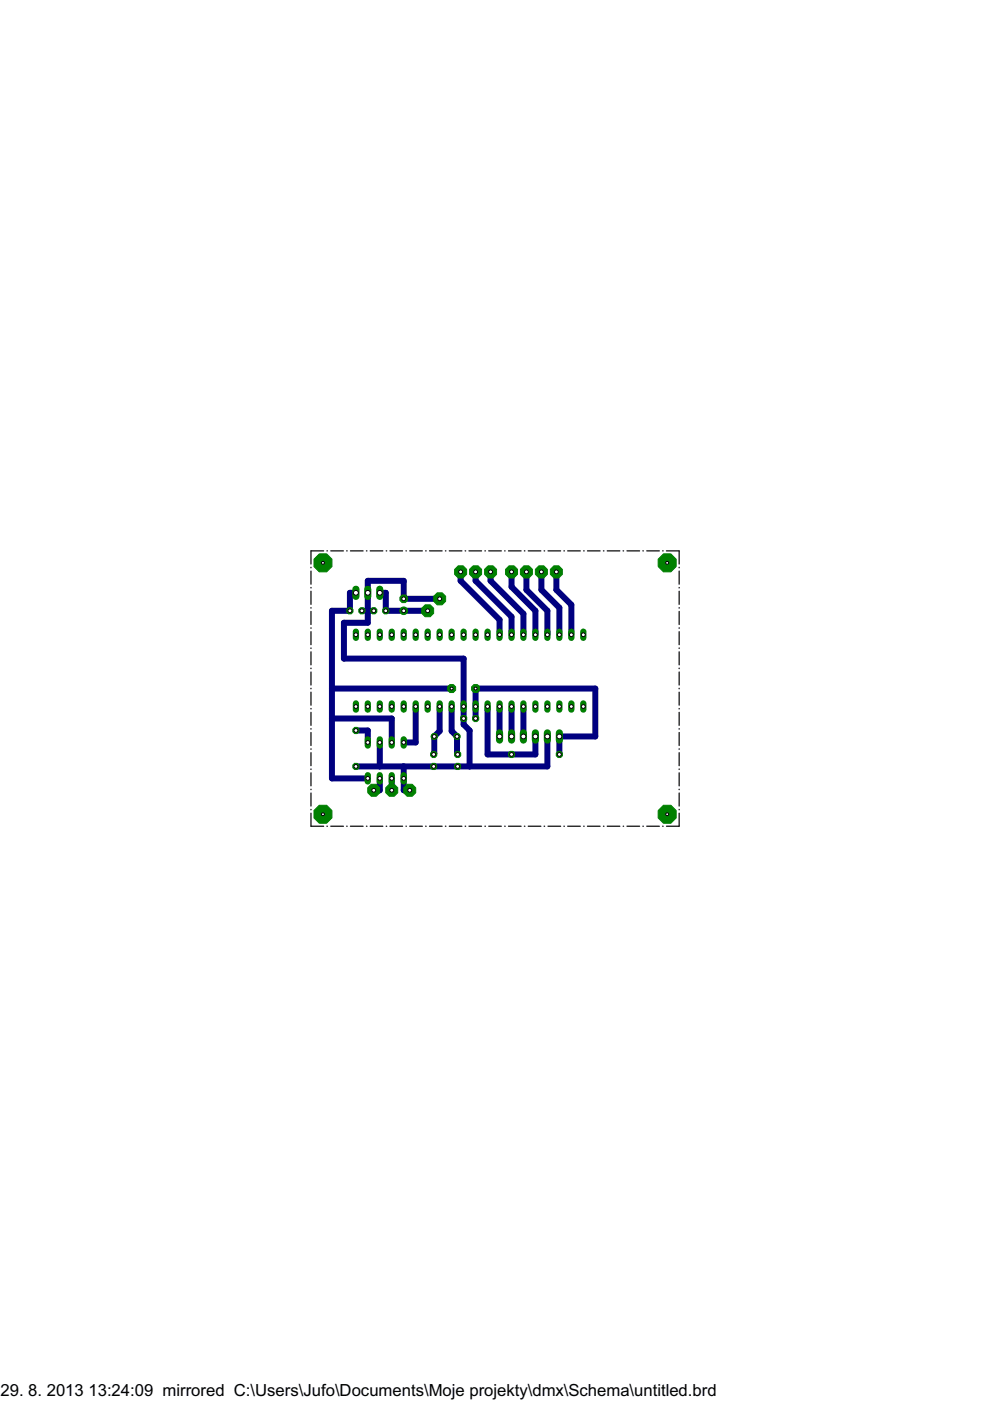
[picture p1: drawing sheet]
<svg xmlns="http://www.w3.org/2000/svg" width="210mm" height="297mm" viewBox="0 0 210 297" stroke-linecap="round" stroke-linejoin="round" font-family="sans-serif">
<defs><g id="words">
<g font-size="4">
<text x=".1" y="295.9">29. 8. 2013</text>
<text x="18.8" y="295.9">13:24:09 mirrored C:\Users\Jufo\Documents\Moje projekty\dmx\Schema\untitled.brd</text>
</g>
</g></defs>
<g fill="#000080" stroke="#000080" stroke-width="1.3">
<path d="M80.5 165v2.6z"/>
<path d="M79.2 167.6h1.3z"/>
<path d="M83.1 165v2.6z"/>
<path d="M91.9 162.5h5.1z"/>
<path d="M99.6 154.9v7.6z"/>
<path d="M97 162.5h2.6z"/>
<path d="M116.1 156.1v6.4z"/>
<path d="M99.6 162.5h16.5z"/>
<path d="M80.5 157.4v5.1z"/>
<path d="M80.5 162.5h5.1z"/>
<path d="M85.6 162.5v2.5z"/>
<path d="M85.6 162.5h6.3z"/>
<path d="M75.5 162.5h5z"/>
<path d="M85.6 165v2.6z"/>
<path d="M85.6 167.6h1.3z"/>
<path d="M85.6 127h7.6z"/>
<path d="M78 129.5h1.2z"/>
<path d="M76.7 129.5h1.3z"/>
<path d="M78 125.7v3.8z"/>
<path d="M85.6 123.1v3.9z"/>
<path d="M78 123.1h7.6z"/>
<path d="M78 123.1v2.6z"/>
<path d="M98.3 152.3v1.3z"/>
<path d="M98.3 149.8v2.5z"/>
<path d="M98.3 153.6l1.3 1.3z"/>
<path d="M98.3 139.6v10.2z"/>
<path d="M72.9 139.6h25.4z"/>
<path d="M72.9 132v7.6z"/>
<path d="M72.9 132h5.1z"/>
<path d="M78 129.5v2.5z"/>
<path d="M85.6 157.4h2.5z"/>
<path d="M88.1 149.8v7.6z"/>
<path d="M93.2 149.8v5.2z"/>
<path d="M93.2 155l-1.1 1.1z"/>
<path d="M92.1 156.1v3.7z"/>
<path d="M91.9 160l.2-.2z"/>
<path d="M95.8 149.8v5.2z"/>
<path d="M95.8 155l1.1 1.1z"/>
<path d="M96.9 156.1v3.7z"/>
<path d="M96.9 159.8l.1 .2z"/>
<path d="M118.6 156.1v3.9z"/>
<path d="M83.1 152.3v5.1z"/>
<path d="M100.8 146v3.8z"/>
<path d="M118.6 156.1h7.6z"/>
<path d="M126.2 146v10.1z"/>
<path d="M100.8 146h25.4z"/>
<path d="M70.4 165h7.6z"/>
<path d="M70.4 152.3v12.7z"/>
<path d="M74.2 125.7h1.3z"/>
<path d="M74.2 125.7v3.8z"/>
<path d="M70.4 129.5h3.8z"/>
<path d="M70.4 129.5v16.5z"/>
<path d="M100.8 149.8v2.5z"/>
<path d="M70.4 152.3h12.7z"/>
<path d="M70.4 146v6.3z"/>
<path d="M70.4 146h25.4z"/>
<path d="M113.5 156.1v3.9z"/>
<path d="M108.5 160h5z"/>
<path d="M103.4 160h5.1z"/>
<path d="M103.4 149.8v10.2z"/>
<path d="M97.7 121.2v1.9z"/>
<path d="M97.7 123.1l8.2 8.3z"/>
<path d="M105.9 131.4v3.2z"/>
<path d="M100.8 121.2v1.9z"/>
<path d="M100.8 123.1l7.7 7.7z"/>
<path d="M108.5 130.8v3.8z"/>
<path d="M104 121.2v1.9z"/>
<path d="M104 123.1l7 7z"/>
<path d="M111 130.1v4.5z"/>
<path d="M108.5 121.2v3.2z"/>
<path d="M108.5 124.4l5 5.1z"/>
<path d="M113.5 129.5v5.1z"/>
<path d="M111.6 121.2v3.9z"/>
<path d="M111.6 125.1l4.5 4.4z"/>
<path d="M116.1 129.5v5.1z"/>
<path d="M114.8 121.2v3.9z"/>
<path d="M114.8 125.1l3.8 3.8z"/>
<path d="M118.6 128.9v5.7z"/>
<path d="M118 121.2v3.9z"/>
<path d="M118 125.1l3.1 3.1z"/>
<path d="M121.1 128.2v6.4z"/>
<path d="M105.9 149.8v6.3z"/>
<path d="M108.5 149.8v6.3z"/>
<path d="M111 149.8v6.3z"/>
<path d="M75.5 154.9h2.5z"/>
<path d="M78 154.9v2.5z"/>
<path d="M85.6 129.5h5.1z"/>
<path d="M80.5 125.7h1.3z"/>
<path d="M81.8 125.7v3.8z"/>
<path d="M81.8 129.5h3.8z"/>
</g>
<path d="M123.7 149.1v1.4z" fill="#008000" stroke="#008000" stroke-width="1.3"/>
<circle cx="123.7" cy="149.8" r=".41" fill="#fff" stroke="#000" stroke-width=".21"/>
<path d="M121.1 149.1v1.4z" fill="#008000" stroke="#008000" stroke-width="1.3"/>
<circle cx="121.1" cy="149.8" r=".41" fill="#fff" stroke="#000" stroke-width=".21"/>
<path d="M118.6 149.1v1.4z" fill="#008000" stroke="#008000" stroke-width="1.3"/>
<circle cx="118.6" cy="149.8" r=".41" fill="#fff" stroke="#000" stroke-width=".21"/>
<path d="M116.1 149.1v1.4z" fill="#008000" stroke="#008000" stroke-width="1.3"/>
<circle cx="116.1" cy="149.8" r=".41" fill="#fff" stroke="#000" stroke-width=".21"/>
<path d="M113.5 149.1v1.4z" fill="#008000" stroke="#008000" stroke-width="1.3"/>
<circle cx="113.5" cy="149.8" r=".41" fill="#fff" stroke="#000" stroke-width=".21"/>
<path d="M111 149.1v1.4z" fill="#008000" stroke="#008000" stroke-width="1.3"/>
<circle cx="111" cy="149.8" r=".41" fill="#fff" stroke="#000" stroke-width=".21"/>
<path d="M108.5 149.1v1.4z" fill="#008000" stroke="#008000" stroke-width="1.3"/>
<circle cx="108.5" cy="149.8" r=".41" fill="#fff" stroke="#000" stroke-width=".21"/>
<path d="M105.9 149.1v1.4z" fill="#008000" stroke="#008000" stroke-width="1.3"/>
<circle cx="105.9" cy="149.8" r=".41" fill="#fff" stroke="#000" stroke-width=".21"/>
<path d="M103.4 149.1v1.4z" fill="#008000" stroke="#008000" stroke-width="1.3"/>
<circle cx="103.4" cy="149.8" r=".41" fill="#fff" stroke="#000" stroke-width=".21"/>
<path d="M100.8 149.1v1.4z" fill="#008000" stroke="#008000" stroke-width="1.3"/>
<circle cx="100.8" cy="149.8" r=".41" fill="#fff" stroke="#000" stroke-width=".21"/>
<path d="M98.3 149.1v1.4z" fill="#008000" stroke="#008000" stroke-width="1.3"/>
<circle cx="98.3" cy="149.8" r=".41" fill="#fff" stroke="#000" stroke-width=".21"/>
<path d="M95.8 149.1v1.4z" fill="#008000" stroke="#008000" stroke-width="1.3"/>
<circle cx="95.8" cy="149.8" r=".41" fill="#fff" stroke="#000" stroke-width=".21"/>
<path d="M93.2 149.1v1.4z" fill="#008000" stroke="#008000" stroke-width="1.3"/>
<circle cx="93.2" cy="149.8" r=".41" fill="#fff" stroke="#000" stroke-width=".21"/>
<path d="M90.7 149.1v1.4z" fill="#008000" stroke="#008000" stroke-width="1.3"/>
<circle cx="90.7" cy="149.8" r=".41" fill="#fff" stroke="#000" stroke-width=".21"/>
<path d="M88.1 149.1v1.4z" fill="#008000" stroke="#008000" stroke-width="1.3"/>
<circle cx="88.1" cy="149.8" r=".41" fill="#fff" stroke="#000" stroke-width=".21"/>
<path d="M85.6 149.1v1.4z" fill="#008000" stroke="#008000" stroke-width="1.3"/>
<circle cx="85.6" cy="149.8" r=".41" fill="#fff" stroke="#000" stroke-width=".21"/>
<path d="M83.1 149.1v1.4z" fill="#008000" stroke="#008000" stroke-width="1.3"/>
<circle cx="83.1" cy="149.8" r=".41" fill="#fff" stroke="#000" stroke-width=".21"/>
<path d="M80.5 149.1v1.4z" fill="#008000" stroke="#008000" stroke-width="1.3"/>
<circle cx="80.5" cy="149.8" r=".41" fill="#fff" stroke="#000" stroke-width=".21"/>
<path d="M78 149.1v1.4z" fill="#008000" stroke="#008000" stroke-width="1.3"/>
<circle cx="78" cy="149.8" r=".41" fill="#fff" stroke="#000" stroke-width=".21"/>
<path d="M75.5 149.1v1.4z" fill="#008000" stroke="#008000" stroke-width="1.3"/>
<circle cx="75.5" cy="149.8" r=".41" fill="#fff" stroke="#000" stroke-width=".21"/>
<path d="M75.5 133.9v1.3z" fill="#008000" stroke="#008000" stroke-width="1.3"/>
<circle cx="75.5" cy="134.6" r=".41" fill="#fff" stroke="#000" stroke-width=".21"/>
<path d="M78 133.9v1.3z" fill="#008000" stroke="#008000" stroke-width="1.3"/>
<circle cx="78" cy="134.6" r=".41" fill="#fff" stroke="#000" stroke-width=".21"/>
<path d="M80.5 133.9v1.3z" fill="#008000" stroke="#008000" stroke-width="1.3"/>
<circle cx="80.5" cy="134.6" r=".41" fill="#fff" stroke="#000" stroke-width=".21"/>
<path d="M83.1 133.9v1.3z" fill="#008000" stroke="#008000" stroke-width="1.3"/>
<circle cx="83.1" cy="134.6" r=".41" fill="#fff" stroke="#000" stroke-width=".21"/>
<path d="M85.6 133.9v1.3z" fill="#008000" stroke="#008000" stroke-width="1.3"/>
<circle cx="85.6" cy="134.6" r=".41" fill="#fff" stroke="#000" stroke-width=".21"/>
<path d="M88.1 133.9v1.3z" fill="#008000" stroke="#008000" stroke-width="1.3"/>
<circle cx="88.1" cy="134.6" r=".41" fill="#fff" stroke="#000" stroke-width=".21"/>
<path d="M90.7 133.9v1.3z" fill="#008000" stroke="#008000" stroke-width="1.3"/>
<circle cx="90.7" cy="134.6" r=".41" fill="#fff" stroke="#000" stroke-width=".21"/>
<path d="M93.2 133.9v1.3z" fill="#008000" stroke="#008000" stroke-width="1.3"/>
<circle cx="93.2" cy="134.6" r=".41" fill="#fff" stroke="#000" stroke-width=".21"/>
<path d="M95.8 133.9v1.3z" fill="#008000" stroke="#008000" stroke-width="1.3"/>
<circle cx="95.8" cy="134.6" r=".41" fill="#fff" stroke="#000" stroke-width=".21"/>
<path d="M98.3 133.9v1.3z" fill="#008000" stroke="#008000" stroke-width="1.3"/>
<circle cx="98.3" cy="134.6" r=".41" fill="#fff" stroke="#000" stroke-width=".21"/>
<path d="M100.8 133.9v1.3z" fill="#008000" stroke="#008000" stroke-width="1.3"/>
<circle cx="100.8" cy="134.6" r=".41" fill="#fff" stroke="#000" stroke-width=".21"/>
<path d="M103.4 133.9v1.3z" fill="#008000" stroke="#008000" stroke-width="1.3"/>
<circle cx="103.4" cy="134.6" r=".41" fill="#fff" stroke="#000" stroke-width=".21"/>
<path d="M105.9 133.9v1.3z" fill="#008000" stroke="#008000" stroke-width="1.3"/>
<circle cx="105.9" cy="134.6" r=".41" fill="#fff" stroke="#000" stroke-width=".21"/>
<path d="M108.5 133.9v1.3z" fill="#008000" stroke="#008000" stroke-width="1.3"/>
<circle cx="108.5" cy="134.6" r=".41" fill="#fff" stroke="#000" stroke-width=".21"/>
<path d="M111 133.9v1.3z" fill="#008000" stroke="#008000" stroke-width="1.3"/>
<circle cx="111" cy="134.6" r=".41" fill="#fff" stroke="#000" stroke-width=".21"/>
<path d="M113.5 133.9v1.3z" fill="#008000" stroke="#008000" stroke-width="1.3"/>
<circle cx="113.5" cy="134.6" r=".41" fill="#fff" stroke="#000" stroke-width=".21"/>
<path d="M116.1 133.9v1.3z" fill="#008000" stroke="#008000" stroke-width="1.3"/>
<circle cx="116.1" cy="134.6" r=".41" fill="#fff" stroke="#000" stroke-width=".21"/>
<path d="M118.6 133.9v1.3z" fill="#008000" stroke="#008000" stroke-width="1.3"/>
<circle cx="118.6" cy="134.6" r=".41" fill="#fff" stroke="#000" stroke-width=".21"/>
<path d="M121.1 133.9v1.3z" fill="#008000" stroke="#008000" stroke-width="1.3"/>
<circle cx="121.1" cy="134.6" r=".41" fill="#fff" stroke="#000" stroke-width=".21"/>
<path d="M123.7 133.9v1.3z" fill="#008000" stroke="#008000" stroke-width="1.3"/>
<circle cx="123.7" cy="134.6" r=".41" fill="#fff" stroke="#000" stroke-width=".21"/>
<path d="M78 156.8v1.3z" fill="#008000" stroke="#008000" stroke-width="1.3"/>
<circle cx="78" cy="157.4" r=".41" fill="#fff" stroke="#000" stroke-width=".21"/>
<path d="M80.5 156.8v1.3z" fill="#008000" stroke="#008000" stroke-width="1.3"/>
<circle cx="80.5" cy="157.4" r=".41" fill="#fff" stroke="#000" stroke-width=".21"/>
<path d="M80.5 164.4v1.3z" fill="#008000" stroke="#008000" stroke-width="1.3"/>
<circle cx="80.5" cy="165" r=".41" fill="#fff" stroke="#000" stroke-width=".21"/>
<path d="M78 164.4v1.3z" fill="#008000" stroke="#008000" stroke-width="1.3"/>
<circle cx="78" cy="165" r=".41" fill="#fff" stroke="#000" stroke-width=".21"/>
<path d="M83.1 156.8v1.3z" fill="#008000" stroke="#008000" stroke-width="1.3"/>
<circle cx="83.1" cy="157.4" r=".41" fill="#fff" stroke="#000" stroke-width=".21"/>
<path d="M85.6 156.8v1.3z" fill="#008000" stroke="#008000" stroke-width="1.3"/>
<circle cx="85.6" cy="157.4" r=".41" fill="#fff" stroke="#000" stroke-width=".21"/>
<path d="M83.1 164.4v1.3z" fill="#008000" stroke="#008000" stroke-width="1.3"/>
<circle cx="83.1" cy="165" r=".41" fill="#fff" stroke="#000" stroke-width=".21"/>
<path d="M85.6 164.4v1.3z" fill="#008000" stroke="#008000" stroke-width="1.3"/>
<circle cx="85.6" cy="165" r=".41" fill="#fff" stroke="#000" stroke-width=".21"/>
<circle cx="83.1" cy="167.6" r="1.38" fill="#008000" stroke="#008000" stroke-width=".21"/>
<circle cx="83.1" cy="167.6" r=".41" fill="#fff" stroke="#000" stroke-width=".21"/>
<circle cx="79.2" cy="167.6" r="1.38" fill="#008000" stroke="#008000" stroke-width=".21"/>
<circle cx="79.3" cy="167.6" r=".41" fill="#fff" stroke="#000" stroke-width=".21"/>
<circle cx="86.9" cy="167.6" r="1.38" fill="#008000" stroke="#008000" stroke-width=".21"/>
<circle cx="86.9" cy="167.6" r=".41" fill="#fff" stroke="#000" stroke-width=".21"/>
<circle cx="92.1" cy="156.1" r=".67" fill="#008000" stroke="#008000" stroke-width=".21"/>
<circle cx="92.1" cy="156.1" r=".41" fill="#fff" stroke="#000" stroke-width=".21"/>
<circle cx="96.9" cy="156.1" r=".67" fill="#008000" stroke="#008000" stroke-width=".21"/>
<circle cx="96.9" cy="156.1" r=".41" fill="#fff" stroke="#000" stroke-width=".21"/>
<circle cx="97" cy="162.5" r=".71" fill="#008000" stroke="#008000" stroke-width=".21"/>
<circle cx="97" cy="162.5" r=".41" fill="#fff" stroke="#000" stroke-width=".21"/>
<circle cx="97" cy="160" r=".71" fill="#008000" stroke="#008000" stroke-width=".21"/>
<circle cx="97" cy="160" r=".41" fill="#fff" stroke="#000" stroke-width=".21"/>
<circle cx="91.9" cy="162.5" r=".71" fill="#008000" stroke="#008000" stroke-width=".21"/>
<circle cx="92" cy="162.5" r=".41" fill="#fff" stroke="#000" stroke-width=".21"/>
<circle cx="91.9" cy="160" r=".71" fill="#008000" stroke="#008000" stroke-width=".21"/>
<circle cx="92" cy="160" r=".41" fill="#fff" stroke="#000" stroke-width=".21"/>
<circle cx="118.6" cy="160" r=".71" fill="#008000" stroke="#008000" stroke-width=".21"/>
<circle cx="118.6" cy="160" r=".41" fill="#fff" stroke="#000" stroke-width=".21"/>
<circle cx="108.5" cy="160" r=".71" fill="#008000" stroke="#008000" stroke-width=".21"/>
<circle cx="108.5" cy="160" r=".41" fill="#fff" stroke="#000" stroke-width=".21"/>
<circle cx="97.7" cy="121.2" r="1.38" fill="#008000" stroke="#008000" stroke-width=".21"/>
<circle cx="97.7" cy="121.2" r=".41" fill="#fff" stroke="#000" stroke-width=".21"/>
<circle cx="100.8" cy="121.2" r="1.38" fill="#008000" stroke="#008000" stroke-width=".21"/>
<circle cx="100.8" cy="121.2" r=".41" fill="#fff" stroke="#000" stroke-width=".21"/>
<circle cx="104" cy="121.2" r="1.38" fill="#008000" stroke="#008000" stroke-width=".21"/>
<circle cx="104" cy="121.2" r=".41" fill="#fff" stroke="#000" stroke-width=".21"/>
<circle cx="108.5" cy="121.2" r="1.38" fill="#008000" stroke="#008000" stroke-width=".21"/>
<circle cx="108.5" cy="121.2" r=".41" fill="#fff" stroke="#000" stroke-width=".21"/>
<circle cx="111.6" cy="121.2" r="1.38" fill="#008000" stroke="#008000" stroke-width=".21"/>
<circle cx="111.6" cy="121.2" r=".41" fill="#fff" stroke="#000" stroke-width=".21"/>
<circle cx="114.8" cy="121.2" r="1.38" fill="#008000" stroke="#008000" stroke-width=".21"/>
<circle cx="114.8" cy="121.2" r=".41" fill="#fff" stroke="#000" stroke-width=".21"/>
<circle cx="118" cy="121.2" r="1.38" fill="#008000" stroke="#008000" stroke-width=".21"/>
<circle cx="118" cy="121.2" r=".41" fill="#fff" stroke="#000" stroke-width=".21"/>
<path d="M105.9 155.4v1.5z" fill="#008000" stroke="#008000" stroke-width="1.5"/>
<circle cx="105.9" cy="156.1" r=".52" fill="#fff" stroke="#000" stroke-width=".21"/>
<path d="M108.5 155.4v1.5z" fill="#008000" stroke="#008000" stroke-width="1.5"/>
<circle cx="108.5" cy="156.1" r=".52" fill="#fff" stroke="#000" stroke-width=".21"/>
<path d="M111 155.4v1.5z" fill="#008000" stroke="#008000" stroke-width="1.5"/>
<circle cx="111" cy="156.1" r=".52" fill="#fff" stroke="#000" stroke-width=".21"/>
<path d="M113.5 155.4v1.5z" fill="#008000" stroke="#008000" stroke-width="1.5"/>
<circle cx="113.5" cy="156.1" r=".52" fill="#fff" stroke="#000" stroke-width=".21"/>
<path d="M116.1 155.4v1.5z" fill="#008000" stroke="#008000" stroke-width="1.5"/>
<circle cx="116.1" cy="156.1" r=".52" fill="#fff" stroke="#000" stroke-width=".21"/>
<path d="M118.6 155.4v1.5z" fill="#008000" stroke="#008000" stroke-width="1.5"/>
<circle cx="118.6" cy="156.1" r=".52" fill="#fff" stroke="#000" stroke-width=".21"/>
<circle cx="75.5" cy="162.5" r=".71" fill="#008000" stroke="#008000" stroke-width=".21"/>
<circle cx="75.5" cy="162.5" r=".41" fill="#fff" stroke="#000" stroke-width=".21"/>
<circle cx="75.5" cy="154.9" r=".71" fill="#008000" stroke="#008000" stroke-width=".21"/>
<circle cx="75.5" cy="154.9" r=".41" fill="#fff" stroke="#000" stroke-width=".21"/>
<circle cx="76.7" cy="129.5" r=".71" fill="#008000" stroke="#008000" stroke-width=".21"/>
<circle cx="76.7" cy="129.5" r=".41" fill="#fff" stroke="#000" stroke-width=".21"/>
<circle cx="74.2" cy="129.5" r=".71" fill="#008000" stroke="#008000" stroke-width=".21"/>
<circle cx="74.2" cy="129.5" r=".41" fill="#fff" stroke="#000" stroke-width=".21"/>
<path d="M80.5 124.9v1.5z" fill="#008000" stroke="#008000" stroke-width="1.5"/>
<circle cx="80.5" cy="125.7" r=".52" fill="#fff" stroke="#000" stroke-width=".21"/>
<path d="M78 124.9v1.5z" fill="#008000" stroke="#008000" stroke-width="1.5"/>
<circle cx="78" cy="125.7" r=".52" fill="#fff" stroke="#000" stroke-width=".21"/>
<path d="M75.5 124.9v1.5z" fill="#008000" stroke="#008000" stroke-width="1.5"/>
<circle cx="75.5" cy="125.7" r=".52" fill="#fff" stroke="#000" stroke-width=".21"/>
<circle cx="79.2" cy="129.5" r=".71" fill="#008000" stroke="#008000" stroke-width=".21"/>
<circle cx="79.3" cy="129.5" r=".41" fill="#fff" stroke="#000" stroke-width=".21"/>
<circle cx="81.8" cy="129.5" r=".71" fill="#008000" stroke="#008000" stroke-width=".21"/>
<circle cx="81.8" cy="129.5" r=".41" fill="#fff" stroke="#000" stroke-width=".21"/>
<circle cx="90.7" cy="129.5" r="1.38" fill="#008000" stroke="#008000" stroke-width=".21"/>
<circle cx="90.7" cy="129.5" r=".41" fill="#fff" stroke="#000" stroke-width=".21"/>
<circle cx="93.2" cy="127" r="1.38" fill="#008000" stroke="#008000" stroke-width=".21"/>
<circle cx="93.2" cy="127" r=".41" fill="#fff" stroke="#000" stroke-width=".21"/>
<circle cx="85.6" cy="127" r=".87" fill="#008000" stroke="#008000" stroke-width=".21"/>
<circle cx="85.6" cy="127" r=".41" fill="#fff" stroke="#000" stroke-width=".21"/>
<circle cx="85.6" cy="129.5" r=".82" fill="#008000" stroke="#008000" stroke-width=".21"/>
<circle cx="85.6" cy="129.5" r=".41" fill="#fff" stroke="#000" stroke-width=".21"/>
<circle cx="98.3" cy="152.3" r=".71" fill="#008000" stroke="#008000" stroke-width=".21"/>
<circle cx="98.3" cy="152.3" r=".41" fill="#fff" stroke="#000" stroke-width=".21"/>
<circle cx="100.8" cy="152.3" r=".71" fill="#008000" stroke="#008000" stroke-width=".21"/>
<circle cx="100.8" cy="152.3" r=".41" fill="#fff" stroke="#000" stroke-width=".21"/>
<circle cx="95.8" cy="146" r=".92" fill="#008000" stroke="#008000" stroke-width=".21"/>
<circle cx="95.8" cy="146" r=".31" fill="#fff" stroke="#000" stroke-width=".21"/>
<circle cx="100.8" cy="146" r=".92" fill="#008000" stroke="#008000" stroke-width=".21"/>
<circle cx="100.8" cy="146" r=".31" fill="#fff" stroke="#000" stroke-width=".21"/>
<circle cx="68.5" cy="119.3" r="2.06" fill="#008000" stroke="#008000" stroke-width=".21"/>
<circle cx="68.5" cy="119.3" r=".31" fill="#fff" stroke="#000" stroke-width=".21"/>
<circle cx="141.5" cy="119.3" r="2.06" fill="#008000" stroke="#008000" stroke-width=".21"/>
<circle cx="141.5" cy="119.3" r=".31" fill="#fff" stroke="#000" stroke-width=".21"/>
<circle cx="141.5" cy="172.6" r="2.06" fill="#008000" stroke="#008000" stroke-width=".21"/>
<circle cx="141.5" cy="172.6" r=".31" fill="#fff" stroke="#000" stroke-width=".21"/>
<circle cx="68.5" cy="172.6" r="2.06" fill="#008000" stroke="#008000" stroke-width=".21"/>
<circle cx="68.5" cy="172.6" r=".31" fill="#fff" stroke="#000" stroke-width=".21"/>
<g fill="#000" stroke="#000" stroke-width=".25">
<path d="M65.9 116.8v2.8zM65.9 116.8h2.7zM69.3 116.8h.1zM70.1 116.8h2.7zM73.5 116.8h.1zM74.3 116.8h2.7zM77.7 116.8h.1zM78.5 116.8h2.7zM81.9 116.8h.1zM82.7 116.8h2.7zM86.9 116.8h2.7zM90.2 116.8h.2z"/>
<path d="M91.1 116.8h2.6zM94.4 116.8h.2zM95.2 116.8h2.7zM98.6 116.8h.1zM99.4 116.8h2.7zM102.8 116.8h.1zM103.6 116.8h2.7zM107.8 116.8h2.7zM111.2 116.8h.1zM112 116.8h2.7zM115.4 116.8h.1zM116.2 116.8h2.7z"/>
<path d="M119.5 116.8h.2zM120.4 116.8h2.6zM123.7 116.8h.2zM124.5 116.8h2.7zM127.9 116.8h.2zM128.7 116.8h2.7zM132.1 116.8h.1zM132.9 116.8h2.7zM136.3 116.8h.1zM137.1 116.8h2.7zM140.5 116.8h.1zM141.3 116.8h2.7z"/>
<path d="M144 116.8v2.8zM65.9 137.4v.1zM65.9 133.9v2.8zM65.9 133.1v.1zM65.9 129.6v2.8zM65.9 128.8v.1zM65.9 125.3v2.8zM65.9 124.5v.2zM65.9 121.1v2.8zM65.9 120.3v.1zM144 120.3v.1zM144 121.1v2.8z"/>
<path d="M144 124.5v.2zM144 125.3v2.8zM144 128.8v.1zM144 129.6v2.8zM144 133.1v.1zM144 133.9v2.8zM144 137.4v.1zM144 138.2v2.8zM65.9 158.7v.2zM65.9 155.3v2.8zM65.9 154.5v.1zM65.9 151v2.8z"/>
<path d="M65.9 150.2v.1zM65.9 146.7v2.8zM65.9 145.9v.1zM65.9 142.5v2.7zM65.9 141.6v.2zM65.9 138.2v2.8zM144 141.6v.2zM144 142.5v2.7zM144 145.9v.1zM144 146.7v2.8zM144 150.2v.1zM144 151v2.8z"/>
<path d="M144 154.5v.1zM144 155.3v2.8zM144 158.7v.2zM144 159.6v2.7zM65.9 172.4v2.8zM65.9 168.1v2.8zM65.9 163.9v2.7zM65.9 163v.2zM65.9 159.6v2.7zM65.9 175.2h2.7zM69.3 175.2h.1zM70.1 175.2h2.7z"/>
<path d="M73.5 175.2h.1zM74.3 175.2h2.7zM77.7 175.2h.1zM78.5 175.2h2.7zM81.9 175.2h.1zM82.7 175.2h2.7zM86.9 175.2h2.7zM90.2 175.2h.2zM91.1 175.2h2.6zM94.4 175.2h.2zM95.2 175.2h2.7zM98.6 175.2h.1z"/>
<path d="M99.4 175.2h2.7zM102.8 175.2h.1zM103.6 175.2h2.7zM107 175.2h.1zM107.8 175.2h2.7zM111.2 175.2h.1zM112 175.2h2.7zM115.4 175.2h.1zM116.2 175.2h2.7zM119.5 175.2h.2zM120.4 175.2h2.6zM123.7 175.2h.2z"/>
<path d="M124.5 175.2h2.7zM127.9 175.2h.2zM128.7 175.2h2.7zM132.9 175.2h2.7zM136.3 175.2h.1zM137.1 175.2h2.7zM140.5 175.2h.1zM141.3 175.2h2.7zM144 163v.2zM144 163.9v2.7zM144 168.1v2.8zM144 172.4v2.8z"/>
</g>
<use href="#words"/>
</svg>
